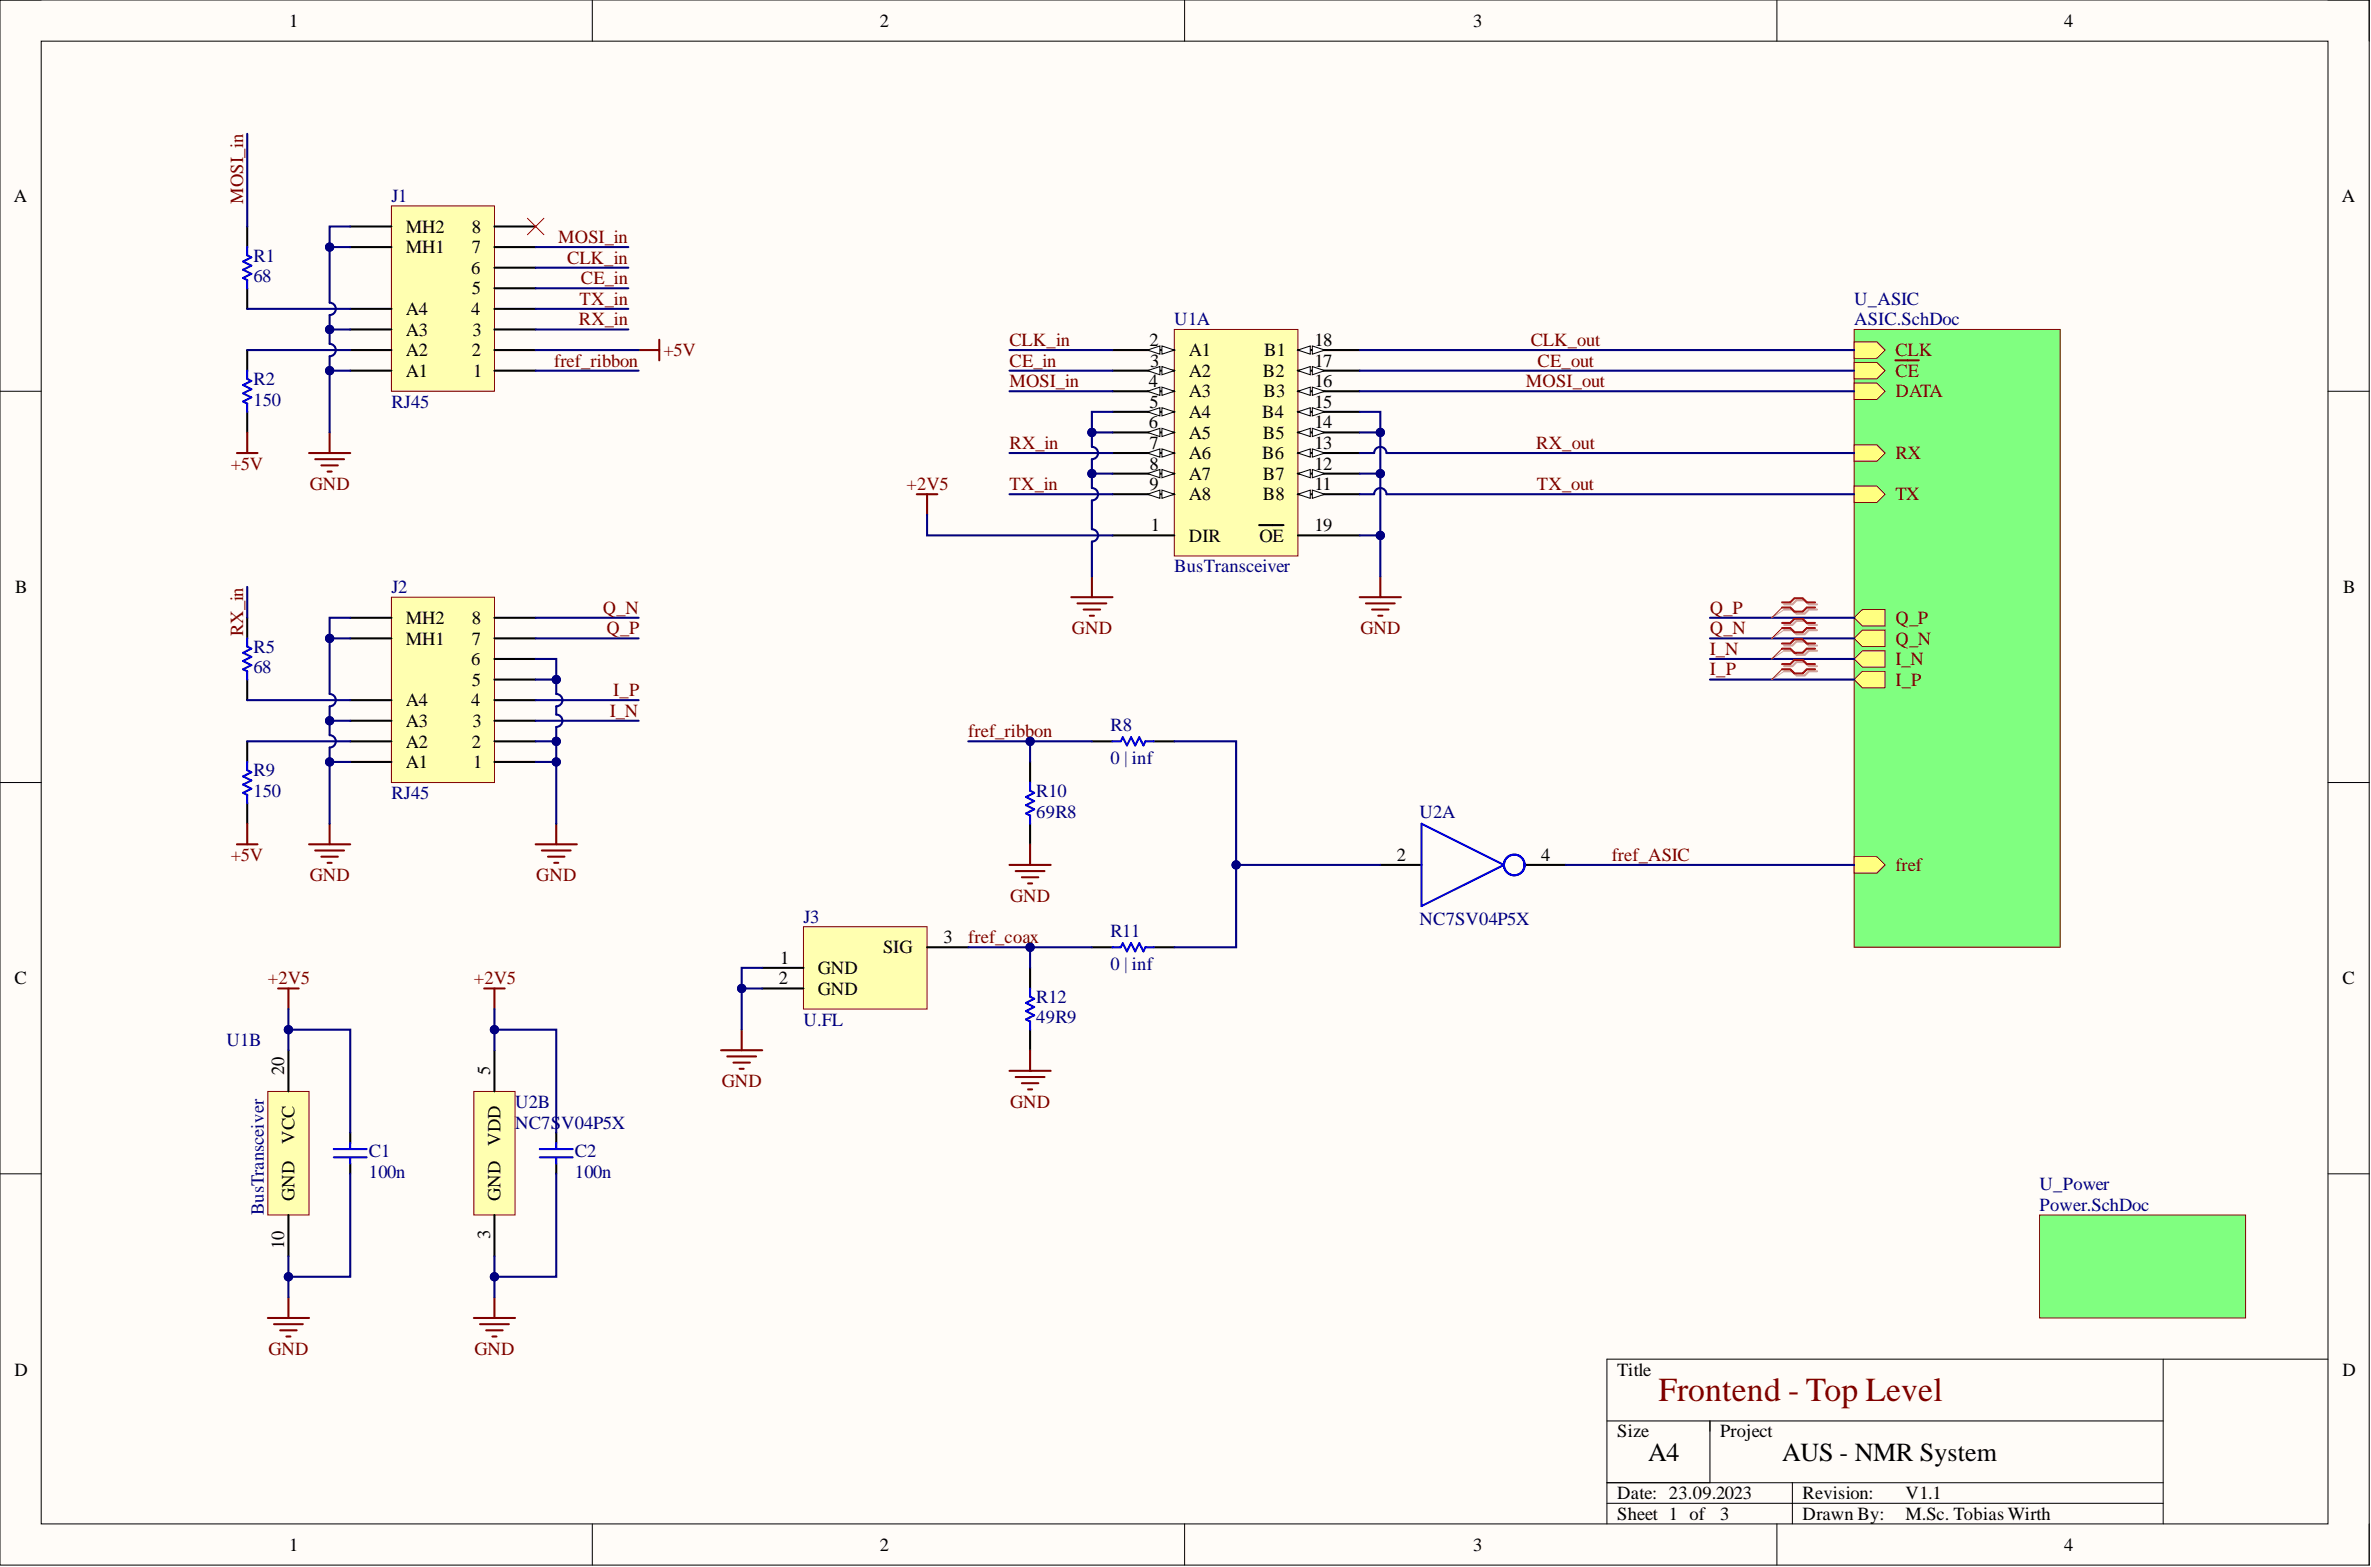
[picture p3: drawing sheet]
<svg xmlns="http://www.w3.org/2000/svg" width="292mm" height="193mm" viewBox="0 0 292 193" stroke-linecap="round" stroke-linejoin="round" font-family="sans-serif">
<defs><g id="words">
<text font-size="4.1" fill="#800000" x="204.3" y="172.5">Frontend - Top Level</text>
<g font-size="3.2">
<text x="203" y="179.9">A4</text>
<text x="219.5" y="179.9">AUS - NMR System</text>
</g>
<g font-size="2.3">
<text x="35.6" y="3.3">1</text>
<text x="108.4" y="3.3">2</text>
<text x="181.5" y="3.3">3</text>
<text x="254.3" y="3.3">4</text>
<text x="1.7" y="24.8">A</text>
<text x="50" y="28.7">MH2</text>
<text x="58.1" y="28.7">8</text>
<text x="288.5" y="24.8">A</text>
<text x="50" y="31.2">MH1</text>
<text x="58" y="33.7">6</text>
<text x="58.1" y="31.2">7</text>
<text x="50" y="41.3">A3</text>
<text x="50" y="38.8">A4</text>
<text x="58" y="38.8">4</text>
<text x="58.1" y="36.3">5</text>
<text x="58.2" y="41.3">3</text>
<text x="50" y="46.4">A1</text>
<text x="50" y="43.9">A2</text>
<text x="58.1" y="43.9">2</text>
<text x="58.3" y="46.4">1</text>
<text x="141.5" y="47.7">4</text>
<text x="141.6" y="42.6">2</text>
<text x="141.7" y="45.1">3</text>
<text x="146.4" y="43.9">A1</text>
<text x="146.4" y="46.4">A2</text>
<text x="155.6" y="46.4">B2</text>
<text x="155.8" y="43.9">B1</text>
<text x="161.9" y="47.7">16</text>
<text x="161.9" y="45.1">17</text>
<text x="161.9" y="42.6">18</text>
<text x="141.5" y="52.7">6</text>
<text x="141.6" y="50.2">5</text>
<text x="146.4" y="48.9">A3</text>
<text x="146.4" y="51.5">A4</text>
<text x="155.5" y="51.5">B4</text>
<text x="155.7" y="48.9">B3</text>
<text x="161.9" y="52.7">14</text>
<text x="161.9" y="50.2">15</text>
<text x="141.6" y="55.3">7</text>
<text x="141.6" y="57.8">8</text>
<text x="146.4" y="54">A5</text>
<text x="146.4" y="56.6">A6</text>
<text x="146.4" y="59.1">A7</text>
<text x="155.5" y="56.6">B6</text>
<text x="155.6" y="59.1">B7</text>
<text x="155.6" y="54">B5</text>
<text x="161.9" y="57.8">12</text>
<text x="161.9" y="55.3">13</text>
<text x="141.6" y="60.4">9</text>
<text x="141.8" y="65.4">1</text>
<text x="146.4" y="61.6">A8</text>
<text x="155.6" y="61.6">B8</text>
<text x="161.9" y="60.4">11</text>
<text x="161.9" y="65.4">19</text>
<text x="146.4" y="66.7">DIR</text>
<text x="155.2" y="66.7">OE</text>
<text x="1.9" y="73">B</text>
<text x="50" y="76.8">MH2</text>
<text x="58.1" y="76.8">8</text>
<text x="288.7" y="73">B</text>
<text x="50" y="79.4">MH1</text>
<text x="58" y="81.9">6</text>
<text x="58.1" y="79.4">7</text>
<text x="50" y="89.5">A3</text>
<text x="50" y="87">A4</text>
<text x="58" y="87">4</text>
<text x="58.1" y="84.4">5</text>
<text x="58.2" y="89.5">3</text>
<text x="50" y="94.6">A1</text>
<text x="50" y="92.1">A2</text>
<text x="58.1" y="92.1">2</text>
<text x="58.3" y="94.6">1</text>
<text x="172.1" y="106">2</text>
<text x="189.8" y="106">4</text>
<text x="96.1" y="118.7">1</text>
<text x="100.8" y="120">GND</text>
<text x="108.8" y="117.4">SIG</text>
<text x="116.2" y="116.1">3</text>
<text x="1.8" y="121.2">C</text>
<text x="95.9" y="121.2">2</text>
<text x="100.8" y="122.5">GND</text>
<text x="288.6" y="121.2">C</text>
<text x="35" y="132.4" transform="rotate(-90 35 132.4)">20</text>
<text x="60.4" y="132.4" transform="rotate(-90 60.4 132.4)">5</text>
<text x="36.3" y="140.8" transform="rotate(-90 36.3 140.8)">VCC</text>
<text x="61.7" y="141.1" transform="rotate(-90 61.7 141.1)">VDD</text>
<text x="36.3" y="147.8" transform="rotate(-90 36.3 147.8)">GND</text>
<text x="61.7" y="147.8" transform="rotate(-90 61.7 147.8)">GND</text>
<text x="35" y="153.9" transform="rotate(-90 35 153.9)">10</text>
<text x="60.4" y="152.6" transform="rotate(-90 60.4 152.6)">3</text>
<text x="1.8" y="169.4">D</text>
<text x="199.2" y="169.4">Title</text>
<text x="288.6" y="169.4">D</text>
<text x="199.2" y="177">Size</text>
<text x="211.9" y="177">Project</text>
<text x="199.2" y="184.6">Date: 23.09.2023</text>
<text x="222.1" y="184.6">Revision:</text>
<text x="234.8" y="184.6">V1.1</text>
<text x="35.6" y="191">1</text>
<text x="108.4" y="191">2</text>
<text x="181.5" y="191">3</text>
<text x="199.2" y="187.2">Sheet 1 of</text>
<text x="211.9" y="187.2">3</text>
<text x="222.1" y="187.2">Drawn By:</text>
<text x="234.8" y="187.2">M.Sc. Tobias Wirth</text>
<text x="254.3" y="191">4</text>
</g>
<g font-size="2.3" fill="#800000">
<text x="29.9" y="25.1" transform="rotate(-90 29.9 25.1)">MOSI_in</text>
<text x="68.8" y="29.9">MOSI_in</text>
<text x="69.9" y="32.5">CLK_in</text>
<text x="71.6" y="35">CE_in</text>
<text x="71.3" y="40.1">RX_in</text>
<text x="71.4" y="37.5">TX_in</text>
<text x="68.3" y="45.1">fref_ribbon</text>
<text x="81.7" y="43.9">+5V</text>
<text x="124.4" y="42.6">CLK_in</text>
<text x="124.4" y="47.7">MOSI_in</text>
<text x="124.4" y="45.1">CE_in</text>
<text x="188" y="47.7">MOSI_out</text>
<text x="188.6" y="42.6">CLK_out</text>
<text x="189.4" y="45.1">CE_out</text>
<text x="233.5" y="43.9">CLK</text>
<text x="233.5" y="46.4">CE</text>
<text x="233.5" y="48.9">DATA</text>
<text x="28.4" y="57.8">+5V</text>
<text x="124.4" y="55.3">RX_in</text>
<text x="189.3" y="55.3">RX_out</text>
<text x="233.5" y="56.6">RX</text>
<text x="38.2" y="60.4">GND</text>
<text x="111.7" y="60.4">+2V5</text>
<text x="124.4" y="60.4">TX_in</text>
<text x="189.3" y="60.4">TX_out</text>
<text x="233.5" y="61.6">TX</text>
<text x="74.3" y="75.6">Q_N</text>
<text x="210.7" y="75.6">Q_P</text>
<text x="233.5" y="76.8">Q_P</text>
<text x="29.9" y="78.4" transform="rotate(-90 29.9 78.4)">RX_in</text>
<text x="74.7" y="78.1">Q_P</text>
<text x="132.1" y="78.1">GND</text>
<text x="167.6" y="78.1">GND</text>
<text x="210.7" y="78.1">Q_N</text>
<text x="210.7" y="80.6">I_N</text>
<text x="210.7" y="83.2">I_P</text>
<text x="233.5" y="79.4">Q_N</text>
<text x="233.5" y="81.9">I_N</text>
<text x="75.1" y="88.3">I_N</text>
<text x="75.6" y="85.7">I_P</text>
<text x="233.5" y="84.4">I_P</text>
<text x="119.3" y="90.8">fref_ribbon</text>
<text x="28.4" y="106">+5V</text>
<text x="198.6" y="106">fref_ASIC</text>
<text x="233.5" y="107.3">fref</text>
<text x="38.2" y="108.5">GND</text>
<text x="66.1" y="108.5">GND</text>
<text x="124.5" y="111.1">GND</text>
<text x="119.3" y="116.1">fref_coax</text>
<text x="33" y="121.2">+2V5</text>
<text x="58.4" y="121.2">+2V5</text>
<text x="88.9" y="133.9">GND</text>
<text x="124.5" y="136.4">GND</text>
<text x="33.1" y="166.9">GND</text>
<text x="58.5" y="166.9">GND</text>
</g>
<g font-size="2.3" fill="#000080">
<text x="48.2" y="24.8">J1</text>
<text x="31.2" y="32.2">R1</text>
<text x="31.2" y="34.7">68</text>
<text x="144.7" y="40.1">U1A</text>
<text x="228.4" y="37.5">U_ASIC</text>
<text x="228.4" y="40.1">ASIC.SchDoc</text>
<text x="31.2" y="47.4">R2</text>
<text x="31.2" y="50">150</text>
<text x="48.2" y="50.2">RJ45</text>
<text x="144.7" y="70.5">BusTransceiver</text>
<text x="48.2" y="73">J2</text>
<text x="31.2" y="80.4">R5</text>
<text x="31.2" y="82.9">68</text>
<text x="31.2" y="95.6">R9</text>
<text x="136.8" y="90">R8</text>
<text x="136.8" y="94.1">0 | inf</text>
<text x="31.2" y="98.1">150</text>
<text x="48.2" y="98.4">RJ45</text>
<text x="127.7" y="98.1">R10</text>
<text x="127.7" y="100.7">69R8</text>
<text x="174.9" y="100.7">U2A</text>
<text x="99" y="113.6">J3</text>
<text x="174.9" y="113.9">NC7SV04P5X</text>
<text x="136.8" y="115.4">R11</text>
<text x="136.8" y="119.4">0 | inf</text>
<text x="127.7" y="123.5">R12</text>
<text x="27.9" y="128.8">U1B</text>
<text x="99" y="126.3">U.FL</text>
<text x="127.7" y="126">49R9</text>
<text x="63.5" y="136.4">U2B</text>
<text x="45.4" y="142.5">C1</text>
<text x="63.5" y="139">NC7SV04P5X</text>
<text x="70.8" y="142.5">C2</text>
<text x="32.5" y="149.6" transform="rotate(-90 32.5 149.6)">BusTransceiver</text>
<text x="45.4" y="145.1">100n</text>
<text x="70.8" y="145.1">100n</text>
<text x="251.3" y="146.6">U_Power</text>
<text x="251.3" y="149.1">Power.SchDoc</text>
</g>
</g></defs>
<path d="M0 0h291.9v192.7h-291.9z" fill-rule="evenodd" fill="#fffcf8"/>
<path d="M0 0h291.9v192.7h-291.9z" fill="none" stroke="#000" stroke-width=".12"/>
<path d="M5.1 5.1h281.7v182.6h-281.7z" fill-rule="evenodd" fill="#fffcf8"/>
<g fill="none" stroke="#000" stroke-width=".12">
<path d="M0 0h5.1M73 0v5.1M145.9 0v5.1M218.9 0v5.1M286.8 0h5.1v5.1M5.1 5.1h281.7v182.6h-281.7zM0 48.2h5.1M286.8 48.2h5.1M0 96.4h5.1M286.8 96.4h5.1M0 144.6h5.1M286.8 144.6h5.1"/>
<path d="M198 175h68.5M210.7 175v7.6M266.5 167.4v20.3M286.8 167.4h-88.8v20.3M73 187.7v5M145.9 187.7v5M198 182.6h68.5M198 185.1h68.5M218.9 187.7v5M220.8 182.6v5.1M291.9 187.7v5"/>
</g>
<path d="M144.7 40.6h15.2v27.9h-15.2z" fill-rule="evenodd" fill="#ffffb0"/>
<path d="M144.7 40.6h15.2v27.9h-15.2z" fill="none" stroke="#800000" stroke-width=".12"/>
<path d="M137.1 43.1h7.6M137.1 65.9h7.6" fill="none" stroke="#000" stroke-width=".25"/>
<path d="M143.1 42.6l1.6 .5-1.6 .5z" fill="#f8fcff"/>
<path d="M143.1 42.6l1.6 .5-1.6 .5z" fill="none" stroke="#000" stroke-width=".12"/>
<path d="M141.4 43.1l1.5-.5v1z" fill="#f8fcff"/>
<path d="M141.4 43.1l1.5-.5v1z" fill="none" stroke="#000" stroke-width=".12"/>
<path d="M137.1 45.6h7.6" fill="none" stroke="#000" stroke-width=".25"/>
<path d="M143.1 45.1l1.6 .5-1.6 .6z" fill="#f8fcff"/>
<path d="M143.1 45.1l1.6 .5-1.6 .6z" fill="none" stroke="#000" stroke-width=".12"/>
<path d="M141.4 45.6l1.5-.5v1.1z" fill="#f8fcff"/>
<path d="M141.4 45.6l1.5-.5v1.1z" fill="none" stroke="#000" stroke-width=".12"/>
<path d="M137.1 48.2h7.6" fill="none" stroke="#000" stroke-width=".25"/>
<path d="M143.1 47.7l1.6 .5-1.6 .5z" fill="#f8fcff"/>
<path d="M143.1 47.7l1.6 .5-1.6 .5z" fill="none" stroke="#000" stroke-width=".12"/>
<path d="M141.4 48.2l1.5-.5v1z" fill="#f8fcff"/>
<path d="M141.4 48.2l1.5-.5v1z" fill="none" stroke="#000" stroke-width=".12"/>
<path d="M137.1 50.7h7.6" fill="none" stroke="#000" stroke-width=".25"/>
<path d="M143.1 50.2l1.6 .5-1.6 .5z" fill="#f8fcff"/>
<path d="M143.1 50.2l1.6 .5-1.6 .5z" fill="none" stroke="#000" stroke-width=".12"/>
<path d="M141.4 50.7l1.5-.5v1z" fill="#f8fcff"/>
<path d="M141.4 50.7l1.5-.5v1z" fill="none" stroke="#000" stroke-width=".12"/>
<path d="M137.1 53.3h7.6" fill="none" stroke="#000" stroke-width=".25"/>
<path d="M143.1 52.7l1.6 .6-1.6 .5z" fill="#f8fcff"/>
<path d="M143.1 52.7l1.6 .6-1.6 .5z" fill="none" stroke="#000" stroke-width=".12"/>
<path d="M141.4 53.3l1.5-.6v1.1z" fill="#f8fcff"/>
<path d="M141.4 53.3l1.5-.6v1.1z" fill="none" stroke="#000" stroke-width=".12"/>
<path d="M137.1 55.8h7.6" fill="none" stroke="#000" stroke-width=".25"/>
<path d="M143.1 55.3l1.6 .5-1.6 .5z" fill="#f8fcff"/>
<path d="M143.1 55.3l1.6 .5-1.6 .5z" fill="none" stroke="#000" stroke-width=".12"/>
<path d="M141.4 55.8l1.5-.5v1z" fill="#f8fcff"/>
<path d="M141.4 55.8l1.5-.5v1z" fill="none" stroke="#000" stroke-width=".12"/>
<path d="M137.1 58.3h7.6" fill="none" stroke="#000" stroke-width=".25"/>
<path d="M143.1 57.8l1.6 .5-1.6 .5z" fill="#f8fcff"/>
<path d="M143.1 57.8l1.6 .5-1.6 .5z" fill="none" stroke="#000" stroke-width=".12"/>
<path d="M141.4 58.3l1.5-.5v1z" fill="#f8fcff"/>
<path d="M141.4 58.3l1.5-.5v1z" fill="none" stroke="#000" stroke-width=".12"/>
<path d="M137.1 60.9h7.6" fill="none" stroke="#000" stroke-width=".25"/>
<path d="M143.1 60.4l1.6 .5-1.6 .5z" fill="#f8fcff"/>
<path d="M143.1 60.4l1.6 .5-1.6 .5z" fill="none" stroke="#000" stroke-width=".12"/>
<path d="M141.4 60.9l1.5-.5v1z" fill="#f8fcff"/>
<path d="M141.4 60.9l1.5-.5v1z" fill="none" stroke="#000" stroke-width=".12"/>
<path d="M159.9 60.9h7.6" fill="none" stroke="#000" stroke-width=".25"/>
<path d="M159.9 60.9l1.5-.5v1z" fill="#f8fcff"/>
<path d="M159.9 60.9l1.5-.5v1z" fill="none" stroke="#000" stroke-width=".12"/>
<path d="M161.7 60.4l1.5 .5-1.5 .5z" fill="#f8fcff"/>
<path d="M161.7 60.4l1.5 .5-1.5 .5z" fill="none" stroke="#000" stroke-width=".12"/>
<path d="M159.9 58.3h7.6" fill="none" stroke="#000" stroke-width=".25"/>
<path d="M159.9 58.3l1.5-.5v1z" fill="#f8fcff"/>
<path d="M159.9 58.3l1.5-.5v1z" fill="none" stroke="#000" stroke-width=".12"/>
<path d="M161.7 57.8l1.5 .5-1.5 .5z" fill="#f8fcff"/>
<path d="M161.7 57.8l1.5 .5-1.5 .5z" fill="none" stroke="#000" stroke-width=".12"/>
<path d="M159.9 55.8h7.6" fill="none" stroke="#000" stroke-width=".25"/>
<path d="M159.9 55.8l1.5-.5v1z" fill="#f8fcff"/>
<path d="M159.9 55.8l1.5-.5v1z" fill="none" stroke="#000" stroke-width=".12"/>
<path d="M161.7 55.3l1.5 .5-1.5 .5z" fill="#f8fcff"/>
<path d="M161.7 55.3l1.5 .5-1.5 .5z" fill="none" stroke="#000" stroke-width=".12"/>
<path d="M159.9 53.3h7.6" fill="none" stroke="#000" stroke-width=".25"/>
<path d="M159.9 53.3l1.5-.6v1.1z" fill="#f8fcff"/>
<path d="M159.9 53.3l1.5-.6v1.1z" fill="none" stroke="#000" stroke-width=".12"/>
<path d="M161.7 52.7l1.5 .6-1.5 .5z" fill="#f8fcff"/>
<path d="M161.7 52.7l1.5 .6-1.5 .5z" fill="none" stroke="#000" stroke-width=".12"/>
<path d="M159.9 50.7h7.6" fill="none" stroke="#000" stroke-width=".25"/>
<path d="M159.9 50.7l1.5-.5v1z" fill="#f8fcff"/>
<path d="M159.9 50.7l1.5-.5v1z" fill="none" stroke="#000" stroke-width=".12"/>
<path d="M161.7 50.2l1.5 .5-1.5 .5z" fill="#f8fcff"/>
<path d="M161.7 50.2l1.5 .5-1.5 .5z" fill="none" stroke="#000" stroke-width=".12"/>
<path d="M159.9 48.2h7.6" fill="none" stroke="#000" stroke-width=".25"/>
<path d="M159.9 48.2l1.5-.5v1z" fill="#f8fcff"/>
<path d="M159.9 48.2l1.5-.5v1z" fill="none" stroke="#000" stroke-width=".12"/>
<path d="M161.7 47.7l1.5 .5-1.5 .5z" fill="#f8fcff"/>
<path d="M161.7 47.7l1.5 .5-1.5 .5z" fill="none" stroke="#000" stroke-width=".12"/>
<path d="M159.9 45.6h7.6" fill="none" stroke="#000" stroke-width=".25"/>
<path d="M159.9 45.6l1.5-.5v1.1z" fill="#f8fcff"/>
<path d="M159.9 45.6l1.5-.5v1.1z" fill="none" stroke="#000" stroke-width=".12"/>
<path d="M161.7 45.1l1.5 .5-1.5 .6z" fill="#f8fcff"/>
<path d="M161.7 45.1l1.5 .5-1.5 .6z" fill="none" stroke="#000" stroke-width=".12"/>
<path d="M159.9 43.1h7.6" fill="none" stroke="#000" stroke-width=".25"/>
<path d="M159.9 43.1l1.5-.5v1z" fill="#f8fcff"/>
<path d="M159.9 43.1l1.5-.5v1z" fill="none" stroke="#000" stroke-width=".12"/>
<path d="M161.7 42.6l1.5 .5-1.5 .5z" fill="#f8fcff"/>
<path d="M161.7 42.6l1.5 .5-1.5 .5z" fill="none" stroke="#000" stroke-width=".12"/>
<path d="M155.1 64.7h3M159.9 65.9h7.6M126.9 93.8v2.6M134.5 91.3h2.6M142.1 91.3h2.6M126.9 101.4v2.6M126.9 119.2v2.5M134.5 116.7h2.6M142.1 116.7h2.6M126.9 126.8v2.5" fill="none" stroke="#000" stroke-width=".25"/>
<g fill="none" stroke="#800000" stroke-width=".25">
<path d="M112.9 60.9h2.6M114.2 60.9v2.5M132 73.5h5.1M132.7 74.3h3.6M133.5 75.1h2M134.3 75.8h.5M134.5 71v2.5M167.5 73.5h5.1M168.3 74.3h3.5M169 75.1h2.1M169.8 75.8h.5M170.1 71v2.5"/>
<path d="M124.4 106.5h5M125.1 107.3h3.6M125.9 108h2M126.6 108.8h.6M126.9 104v2.5M124.4 131.9h5M125.1 132.6h3.6M125.9 133.4h2M126.6 134.2h.6M126.9 129.3v2.6"/>
</g>
<path d="M126.9 96.4v1l.5 .2-1 .5 1 .5-1 .6 1 .5-1 .5 .5 .2v1M137.1 91.3h1l.2-.5 .5 1 .5-1 .5 1 .6-1 .5 1 .2-.5h1M137.1 116.7h1l.2-.6 .5 1.1 .5-1.1 .5 1.1 .6-1.1 .5 1.1 .2-.5h1M126.9 121.7v1l.5 .3-1 .5 1 .5-1 .5 1 .5-1 .5 .5 .3v1" fill="none" stroke="#00f" stroke-width=".25"/>
<path d="M33 134.4h5.1v15.2h-5.1z" fill-rule="evenodd" fill="#ffffb0"/>
<path d="M33 134.4h5.1v15.2h-5.1z" fill="none" stroke="#800000" stroke-width=".12"/>
<path d="M35.5 129.3v5.1M43.1 139.5v1.2M68.5 139.5v1.2M35.5 149.6v5.1M43.1 143.3v1.3M68.5 143.3v1.3" fill="none" stroke="#000" stroke-width=".25"/>
<path d="M41.1 141.5h4.1M41.1 142.5h4.1M43.1 140.7v.7M43.1 142.6v.7M66.5 141.5h4.1M66.5 142.5h4.1M68.5 140.7v.7M68.5 142.6v.7" fill="none" stroke="#00f" stroke-width=".25"/>
<path d="M251.3 149.6h25.4v12.7h-25.4z" fill-rule="evenodd" fill="#80ff80"/>
<path d="M251.3 149.6h25.4v12.7h-25.4z" fill="none" stroke="#800000" stroke-width=".12"/>
<g fill="none" stroke="#800000" stroke-width=".25">
<path d="M34.3 121.7h2.5M35.5 121.7v2.6M59.6 121.7h2.6M60.9 121.7v2.6M35.5 159.8v2.5M60.9 159.8v2.5M33 162.3h5.1M33.8 163.1h3.5M34.5 163.8h2M35.3 164.6h.5M58.4 162.3h5.1M59.1 163.1h3.6"/>
<path d="M59.9 163.8h2M60.7 164.6h.5"/>
</g>
<path d="M228.4 40.6h25.4v76.1h-25.4z" fill-rule="evenodd" fill="#80ff80"/>
<path d="M228.4 40.6h25.4v76.1h-25.4z" fill="none" stroke="#800000" stroke-width=".12"/>
<path d="M228.4 78.6l1-1h2.8v2h-2.8z" fill-rule="evenodd" fill="#ffff80"/>
<path d="M228.4 78.6l1-1h2.8v2h-2.8z" fill="none" stroke="#800000" stroke-width=".12"/>
<path d="M228.4 76.1l1-1h2.8v2h-2.8z" fill-rule="evenodd" fill="#ffff80"/>
<path d="M228.4 76.1l1-1h2.8v2h-2.8z" fill="none" stroke="#800000" stroke-width=".12"/>
<path d="M228.4 83.7l1-1h2.8v2h-2.8z" fill-rule="evenodd" fill="#ffff80"/>
<path d="M228.4 83.7l1-1h2.8v2h-2.8z" fill="none" stroke="#800000" stroke-width=".12"/>
<path d="M228.4 81.1l1-1h2.8v2.1h-2.8z" fill-rule="evenodd" fill="#ffff80"/>
<path d="M228.4 81.1l1-1h2.8v2.1h-2.8z" fill="none" stroke="#800000" stroke-width=".12"/>
<path d="M228.4 42.1h2.8l1 1-1 1h-2.8z" fill-rule="evenodd" fill="#ffff80"/>
<path d="M228.4 42.1h2.8l1 1-1 1h-2.8z" fill="none" stroke="#800000" stroke-width=".12"/>
<path d="M228.4 44.6h2.8l1 1-1 1.1h-2.8z" fill-rule="evenodd" fill="#ffff80"/>
<path d="M228.4 44.6h2.8l1 1-1 1.1h-2.8z" fill="none" stroke="#800000" stroke-width=".12"/>
<path d="M233.5 44.4h2.9" fill="none" stroke="#800000" stroke-width=".25"/>
<path d="M228.4 47.2h2.8l1 1-1 1h-2.8z" fill-rule="evenodd" fill="#ffff80"/>
<path d="M228.4 47.2h2.8l1 1-1 1h-2.8z" fill="none" stroke="#800000" stroke-width=".12"/>
<path d="M228.4 105.5h2.8l1 1-1 1h-2.8z" fill-rule="evenodd" fill="#ffff80"/>
<path d="M228.4 105.5h2.8l1 1-1 1h-2.8z" fill="none" stroke="#800000" stroke-width=".12"/>
<path d="M228.4 59.8h2.8l1 1.1-1 1h-2.8z" fill-rule="evenodd" fill="#ffff80"/>
<path d="M228.4 59.8h2.8l1 1.1-1 1h-2.8z" fill="none" stroke="#800000" stroke-width=".12"/>
<path d="M228.4 54.8h2.8l1 1-1 1h-2.8z" fill-rule="evenodd" fill="#ffff80"/>
<path d="M228.4 54.8h2.8l1 1-1 1h-2.8z" fill="none" stroke="#800000" stroke-width=".12"/>
<path d="M99 114.1h15.2v10.2h-15.2z" fill-rule="evenodd" fill="#ffffb0"/>
<path d="M99 114.1h15.2v10.2h-15.2z" fill="none" stroke="#800000" stroke-width=".12"/>
<path d="M93.9 119.2h5.1M114.2 116.7h5.1M93.9 121.7h5.1" fill="none" stroke="#000" stroke-width=".25"/>
<path d="M88.8 129.3h5.1M89.6 130.1h3.5M90.4 130.9h2M91.1 131.6h.5M91.4 126.8v2.5" fill="none" stroke="#800000" stroke-width=".25"/>
<path d="M48.2 25.4h12.7v22.8h-12.7z" fill-rule="evenodd" fill="#ffffb0"/>
<path d="M48.2 25.4h12.7v22.8h-12.7z" fill="none" stroke="#800000" stroke-width=".12"/>
<g fill="none" stroke="#000" stroke-width=".25">
<path d="M43.1 38h5.1M43.1 30.4h5.1M43.1 27.9h5.1M60.9 38h5.1M60.9 35.5h5.1M60.9 33h5.1M60.9 30.4h5.1M60.9 27.9h5.1M43.1 45.6h5.1M43.1 43.1h5.1M43.1 40.6h5.1M60.9 45.6h5.1"/>
<path d="M60.9 43.1h5.1M60.9 40.6h5.1"/>
</g>
<path d="M48.2 73.5h12.7v22.9h-12.7z" fill-rule="evenodd" fill="#ffffb0"/>
<path d="M48.2 73.5h12.7v22.9h-12.7z" fill="none" stroke="#800000" stroke-width=".12"/>
<g fill="none" stroke="#000" stroke-width=".25">
<path d="M30.5 27.9v2.5M30.5 35.5v2.5M30.5 43.1v2.5M30.5 50.7v2.6M30.5 76.1v2.5M43.1 78.6h5.1M43.1 76.1h5.1M60.9 78.6h5.1M60.9 76.1h5.1M30.5 83.7v2.5M30.5 91.3v2.5M30.5 98.9v2.5"/>
<path d="M43.1 93.8h5.1M43.1 91.3h5.1M43.1 88.8h5.1M43.1 86.2h5.1M60.9 93.8h5.1M60.9 91.3h5.1M60.9 88.8h5.1M60.9 86.2h5.1M60.9 83.7h5.1M60.9 81.1h5.1M170.1 106.5h5M187.8 106.5h5.1"/>
</g>
<g fill="none" stroke="#800000" stroke-width=".25">
<path d="M29.2 55.8h2.5M30.5 53.3v2.5M38.1 55.8h5M38.8 56.6h3.6M39.6 57.3h2M40.4 58.1h.5M40.6 53.3v2.5M78.7 43.1h2.5M81.2 41.8v2.6M29.2 104h2.5M30.5 101.4v2.6M38.1 104h5"/>
<path d="M38.8 104.7h3.6M39.6 105.5h2M40.4 106.3h.5M40.6 101.4v2.6M66 104h5.1M66.8 104.7h3.5M67.5 105.5h2M68.3 106.3h.5M68.5 101.4v2.6"/>
</g>
<g fill="none" stroke="#00f" stroke-width=".25">
<path d="M30.5 30.4v1l.5 .3-1.1 .5 1.1 .5-1.1 .5 1.1 .5-1.1 .5 .6 .3v1M30.5 45.6v1.1l.5 .2-1.1 .5 1.1 .5-1.1 .5 1.1 .5-1.1 .5 .6 .3v1M30.5 78.6v1l.5 .3-1.1 .5 1.1 .5-1.1 .5 1.1 .5-1.1 .5 .6 .3v1M30.5 93.8v1l.5 .3-1.1 .5 1.1 .5-1.1 .5 1.1 .5-1.1 .5 .6 .3v1M175.1 101.4l10.2 5.1-10.2 5.1z"/>
<circle cx="186.6" cy="106.5" r="1.27"/>
</g>
<path d="M65 26.9l2 2M67 26.9l-2 2" fill="none" stroke="#f00" stroke-width=".12"/>
<path d="M58.4 134.4h5.1v15.2h-5.1z" fill-rule="evenodd" fill="#ffffb0"/>
<path d="M58.4 134.4h5.1v15.2h-5.1z" fill="none" stroke="#800000" stroke-width=".12"/>
<path d="M60.9 129.3v5.1M60.9 149.6v5.1" fill="none" stroke="#000" stroke-width=".25"/>
<path d="M124.4 55.8h12.7M124.4 48.2h12.7M124.4 43.1h12.7M124.4 45.6h12.7M114.2 63.4v2.5h22.9M124.4 60.9h12.7M167.5 65.9h2.6v5.1" fill="none" stroke="#000080" stroke-width=".25"/>
<circle cx="170.1" cy="65.9" r=".51" fill="#000080"/>
<circle cx="170.1" cy="65.9" r=".51" fill="none" stroke="#000080" stroke-width=".12"/>
<path d="M137.1 58.3h-2.6v1.8a.76 .76 0 0 1 .8 .8 .76 .76 0 0 1-.8 .7v3.6a.76 .76 0 0 1 .8 .7 .76 .76 0 0 1-.8 .8v4.3" fill="none" stroke="#000080" stroke-width=".25"/>
<circle cx="134.5" cy="58.3" r=".51" fill="#000080"/>
<circle cx="134.5" cy="58.3" r=".51" fill="none" stroke="#000080" stroke-width=".12"/>
<path d="M137.1 53.3h-2.6v1.7a.76 .76 0 0 1 .8 .8 .76 .76 0 0 1-.8 .8v1.7" fill="none" stroke="#000080" stroke-width=".25"/>
<circle cx="134.5" cy="58.3" r=".51" fill="#000080"/>
<circle cx="134.5" cy="58.3" r=".51" fill="none" stroke="#000080" stroke-width=".12"/>
<circle cx="134.5" cy="53.3" r=".51" fill="#000080"/>
<circle cx="134.5" cy="53.3" r=".51" fill="none" stroke="#000080" stroke-width=".12"/>
<path d="M137.1 50.7h-2.6v2.6" fill="none" stroke="#000080" stroke-width=".25"/>
<circle cx="134.5" cy="53.3" r=".51" fill="#000080"/>
<circle cx="134.5" cy="53.3" r=".51" fill="none" stroke="#000080" stroke-width=".12"/>
<path d="M167.5 58.3h2.6v7.6" fill="none" stroke="#000080" stroke-width=".25"/>
<circle cx="170.1" cy="58.3" r=".51" fill="#000080"/>
<circle cx="170.1" cy="58.3" r=".51" fill="none" stroke="#000080" stroke-width=".12"/>
<circle cx="170.1" cy="65.9" r=".51" fill="#000080"/>
<circle cx="170.1" cy="65.9" r=".51" fill="none" stroke="#000080" stroke-width=".12"/>
<path d="M167.5 53.3h2.6v5" fill="none" stroke="#000080" stroke-width=".25"/>
<circle cx="170.1" cy="53.3" r=".51" fill="#000080"/>
<circle cx="170.1" cy="53.3" r=".51" fill="none" stroke="#000080" stroke-width=".12"/>
<circle cx="170.1" cy="58.3" r=".51" fill="#000080"/>
<circle cx="170.1" cy="58.3" r=".51" fill="none" stroke="#000080" stroke-width=".12"/>
<path d="M167.5 50.7h2.6v2.6" fill="none" stroke="#000080" stroke-width=".25"/>
<circle cx="170.1" cy="53.3" r=".51" fill="#000080"/>
<circle cx="170.1" cy="53.3" r=".51" fill="none" stroke="#000080" stroke-width=".12"/>
<path d="M152.3 106.5h17.8" fill="none" stroke="#000080" stroke-width=".25"/>
<circle cx="152.3" cy="106.5" r=".51" fill="#000080"/>
<circle cx="152.3" cy="106.5" r=".51" fill="none" stroke="#000080" stroke-width=".12"/>
<path d="M134.5 91.3h-7.6v2.5" fill="none" stroke="#000080" stroke-width=".25"/>
<circle cx="126.9" cy="91.3" r=".51" fill="#000080"/>
<circle cx="126.9" cy="91.3" r=".51" fill="none" stroke="#000080" stroke-width=".12"/>
<path d="M134.5 116.7h-7.6v2.5" fill="none" stroke="#000080" stroke-width=".25"/>
<circle cx="126.9" cy="116.7" r=".51" fill="#000080"/>
<circle cx="126.9" cy="116.7" r=".51" fill="none" stroke="#000080" stroke-width=".12"/>
<path d="M119.3 116.7h7.6" fill="none" stroke="#000080" stroke-width=".25"/>
<circle cx="126.9" cy="116.7" r=".51" fill="#000080"/>
<circle cx="126.9" cy="116.7" r=".51" fill="none" stroke="#000080" stroke-width=".12"/>
<path d="M119.3 91.3h7.6" fill="none" stroke="#000080" stroke-width=".25"/>
<circle cx="126.9" cy="91.3" r=".51" fill="#000080"/>
<circle cx="126.9" cy="91.3" r=".51" fill="none" stroke="#000080" stroke-width=".12"/>
<path d="M144.7 91.3h7.6v25.4h-7.6" fill="none" stroke="#000080" stroke-width=".25"/>
<circle cx="152.3" cy="106.5" r=".51" fill="#000080"/>
<circle cx="152.3" cy="106.5" r=".51" fill="none" stroke="#000080" stroke-width=".12"/>
<path d="M35.5 129.3v-2.5h7.6v12.7" fill="none" stroke="#000080" stroke-width=".25"/>
<circle cx="35.5" cy="126.8" r=".51" fill="#000080"/>
<circle cx="35.5" cy="126.8" r=".51" fill="none" stroke="#000080" stroke-width=".12"/>
<path d="M43.1 144.6v12.6h-7.6v-2.5" fill="none" stroke="#000080" stroke-width=".25"/>
<circle cx="35.5" cy="157.2" r=".51" fill="#000080"/>
<circle cx="35.5" cy="157.2" r=".51" fill="none" stroke="#000080" stroke-width=".12"/>
<path d="M60.9 124.3v5" fill="none" stroke="#000080" stroke-width=".25"/>
<circle cx="60.9" cy="126.8" r=".51" fill="#000080"/>
<circle cx="60.9" cy="126.8" r=".51" fill="none" stroke="#000080" stroke-width=".12"/>
<path d="M35.5 124.3v2.5" fill="none" stroke="#000080" stroke-width=".25"/>
<circle cx="35.5" cy="126.8" r=".51" fill="#000080"/>
<circle cx="35.5" cy="126.8" r=".51" fill="none" stroke="#000080" stroke-width=".12"/>
<path d="M60.9 126.8h7.6v12.7" fill="none" stroke="#000080" stroke-width=".25"/>
<circle cx="60.9" cy="126.8" r=".51" fill="#000080"/>
<circle cx="60.9" cy="126.8" r=".51" fill="none" stroke="#000080" stroke-width=".12"/>
<path d="M35.5 157.2v2.6" fill="none" stroke="#000080" stroke-width=".25"/>
<circle cx="35.5" cy="157.2" r=".51" fill="#000080"/>
<circle cx="35.5" cy="157.2" r=".51" fill="none" stroke="#000080" stroke-width=".12"/>
<path d="M60.9 154.7v5.1" fill="none" stroke="#000080" stroke-width=".25"/>
<circle cx="60.9" cy="157.2" r=".51" fill="#000080"/>
<circle cx="60.9" cy="157.2" r=".51" fill="none" stroke="#000080" stroke-width=".12"/>
<path d="M68.5 144.6v12.6h-7.6" fill="none" stroke="#000080" stroke-width=".25"/>
<circle cx="60.9" cy="157.2" r=".51" fill="#000080"/>
<circle cx="60.9" cy="157.2" r=".51" fill="none" stroke="#000080" stroke-width=".12"/>
<path d="M167.5 55.8h1.8a.76 .76 0 0 1 .8-.8 .76 .76 0 0 1 .7 .8h57.6M167.5 43.1h60.9M167.5 45.6h60.9M167.5 48.2h60.9M167.5 60.9h1.8a.76 .76 0 0 1 .8-.8 .76 .76 0 0 1 .7 .8h57.6M210.7 76.1h17.7M192.9 106.5h35.5M93.9 121.7h-2.5v5.1" fill="none" stroke="#000080" stroke-width=".25"/>
<circle cx="91.4" cy="121.7" r=".51" fill="#000080"/>
<circle cx="91.4" cy="121.7" r=".51" fill="none" stroke="#000080" stroke-width=".12"/>
<path d="M93.9 119.2h-2.5v2.5" fill="none" stroke="#000080" stroke-width=".25"/>
<circle cx="91.4" cy="121.7" r=".51" fill="#000080"/>
<circle cx="91.4" cy="121.7" r=".51" fill="none" stroke="#000080" stroke-width=".12"/>
<path d="M40.6 30.4h2.5M66 86.2h12.7M66 88.8h12.7" fill="none" stroke="#000080" stroke-width=".25"/>
<circle cx="40.6" cy="30.4" r=".51" fill="#000080"/>
<circle cx="40.6" cy="30.4" r=".51" fill="none" stroke="#000080" stroke-width=".12"/>
<path d="M40.6 45.6h2.5" fill="none" stroke="#000080" stroke-width=".25"/>
<circle cx="40.6" cy="45.6" r=".51" fill="#000080"/>
<circle cx="40.6" cy="45.6" r=".51" fill="none" stroke="#000080" stroke-width=".12"/>
<path d="M40.6 40.6h2.5" fill="none" stroke="#000080" stroke-width=".25"/>
<circle cx="40.6" cy="40.6" r=".51" fill="#000080"/>
<circle cx="40.6" cy="40.6" r=".51" fill="none" stroke="#000080" stroke-width=".12"/>
<path d="M30.5 38h12.6M30.5 43.1h12.6M66 45.6h12.7M40.6 78.6h2.5" fill="none" stroke="#000080" stroke-width=".25"/>
<circle cx="40.6" cy="78.6" r=".51" fill="#000080"/>
<circle cx="40.6" cy="78.6" r=".51" fill="none" stroke="#000080" stroke-width=".12"/>
<path d="M40.6 93.8h2.5" fill="none" stroke="#000080" stroke-width=".25"/>
<circle cx="40.6" cy="93.8" r=".51" fill="#000080"/>
<circle cx="40.6" cy="93.8" r=".51" fill="none" stroke="#000080" stroke-width=".12"/>
<path d="M40.6 88.8h2.5" fill="none" stroke="#000080" stroke-width=".25"/>
<circle cx="40.6" cy="88.8" r=".51" fill="#000080"/>
<circle cx="40.6" cy="88.8" r=".51" fill="none" stroke="#000080" stroke-width=".12"/>
<path d="M66 76.1h12.7M66 78.6h12.7M30.5 86.2h12.6M30.5 91.3h12.6M66 93.8h2.5" fill="none" stroke="#000080" stroke-width=".25"/>
<circle cx="68.5" cy="93.8" r=".51" fill="#000080"/>
<circle cx="68.5" cy="93.8" r=".51" fill="none" stroke="#000080" stroke-width=".12"/>
<path d="M66 91.3h2.5" fill="none" stroke="#000080" stroke-width=".25"/>
<circle cx="68.5" cy="91.3" r=".51" fill="#000080"/>
<circle cx="68.5" cy="91.3" r=".51" fill="none" stroke="#000080" stroke-width=".12"/>
<path d="M66 83.7h2.5" fill="none" stroke="#000080" stroke-width=".25"/>
<circle cx="68.5" cy="83.7" r=".51" fill="#000080"/>
<circle cx="68.5" cy="83.7" r=".51" fill="none" stroke="#000080" stroke-width=".12"/>
<path d="M30.5 16.5v11.4M66 30.4h11.4M66 35.5h11.4M66 33h11.4M66 38h11.4M66 43.1h12.7M66 40.6h11.4M30.5 72.3v3.8M43.1 76.1h-2.5v9.4a.76 .76 0 0 1 .8 .7 .76 .76 0 0 1-.8 .8v3.5a.76 .76 0 0 1 .8 .8 .76 .76 0 0 1-.8 .8v9.3" fill="none" stroke="#000080" stroke-width=".25"/>
<circle cx="40.6" cy="93.8" r=".51" fill="#000080"/>
<circle cx="40.6" cy="93.8" r=".51" fill="none" stroke="#000080" stroke-width=".12"/>
<circle cx="40.6" cy="88.8" r=".51" fill="#000080"/>
<circle cx="40.6" cy="88.8" r=".51" fill="none" stroke="#000080" stroke-width=".12"/>
<circle cx="40.6" cy="78.6" r=".51" fill="#000080"/>
<circle cx="40.6" cy="78.6" r=".51" fill="none" stroke="#000080" stroke-width=".12"/>
<path d="M43.1 27.9h-2.5v9.4a.76 .76 0 0 1 .8 .7 .76 .76 0 0 1-.8 .8v3.5a.76 .76 0 0 1 .8 .8 .76 .76 0 0 1-.8 .8v9.4" fill="none" stroke="#000080" stroke-width=".25"/>
<circle cx="40.6" cy="45.6" r=".51" fill="#000080"/>
<circle cx="40.6" cy="45.6" r=".51" fill="none" stroke="#000080" stroke-width=".12"/>
<circle cx="40.6" cy="40.6" r=".51" fill="#000080"/>
<circle cx="40.6" cy="40.6" r=".51" fill="none" stroke="#000080" stroke-width=".12"/>
<circle cx="40.6" cy="30.4" r=".51" fill="#000080"/>
<circle cx="40.6" cy="30.4" r=".51" fill="none" stroke="#000080" stroke-width=".12"/>
<path d="M66 81.1h2.5v4.4a.76 .76 0 0 1 .8 .7 .76 .76 0 0 1-.8 .8v1a.76 .76 0 0 1 .8 .8 .76 .76 0 0 1-.8 .7v11.9" fill="none" stroke="#000080" stroke-width=".25"/>
<circle cx="68.5" cy="83.7" r=".51" fill="#000080"/>
<circle cx="68.5" cy="83.7" r=".51" fill="none" stroke="#000080" stroke-width=".12"/>
<circle cx="68.5" cy="91.3" r=".51" fill="#000080"/>
<circle cx="68.5" cy="91.3" r=".51" fill="none" stroke="#000080" stroke-width=".12"/>
<circle cx="68.5" cy="93.8" r=".51" fill="#000080"/>
<circle cx="68.5" cy="93.8" r=".51" fill="none" stroke="#000080" stroke-width=".12"/>
<path d="M210.7 78.6h17.7M210.7 83.7h17.7M210.7 81.1h17.7" fill="none" stroke="#000080" stroke-width=".25"/>
<path d="M219.8 74.4h1l.5-.5h1l.5 .5h1.1M219.8 75.1h1l.5 .5h1l.5-.5h1.1M219.8 77h1l.5-.5h1l.5 .5h1.1M219.8 77.6h1l.5 .5h1l.5-.5h1.1M219.8 79.5h1l.5-.5h1l.5 .5h1.1M219.8 82h1l.5-.5h1l.5 .5h1.1M219.8 82.7h1l.5 .5h1l.5-.5h1.1M219.8 80.1h1l.5 .5h1l.5-.5h1.1" fill="none" stroke="#d0a19e" stroke-width=".25"/>
<path d="M219.8 75.1l-1.5 1M219.8 77.6l-1.5 1M219.8 82.7l-1.5 1M219.8 80.1l-1.5 1" fill="none" stroke="#d0a19e" stroke-width=".12"/>
<path d="M219.5 74.2h1.1l.5-.5h1l.5 .5h1M219.5 74.8h1.1l.5 .5h1l.5-.5h1M219.5 76.7h1.1l.5-.5h1l.5 .5h1M219.5 77.3h1.1l.5 .6h1l.5-.6h1M219.5 79.2h1.1l.5-.5h1l.5 .5h1M219.5 79.9h1.1l.5 .5h1l.5-.5h1M219.5 81.8h1.1l.5-.5h1l.5 .5h1M219.5 82.4h1.1l.5 .5h1l.5-.5h1" fill="none" stroke="#f00" stroke-width=".25"/>
<path d="M219.5 74.8l-1.2 1.3M219.5 77.3l-1.2 1.3M219.5 79.9l-1.2 1.2M219.5 82.4l-1.2 1.3" fill="none" stroke="#f00" stroke-width=".12"/>
<use href="#words"/>
</svg>
